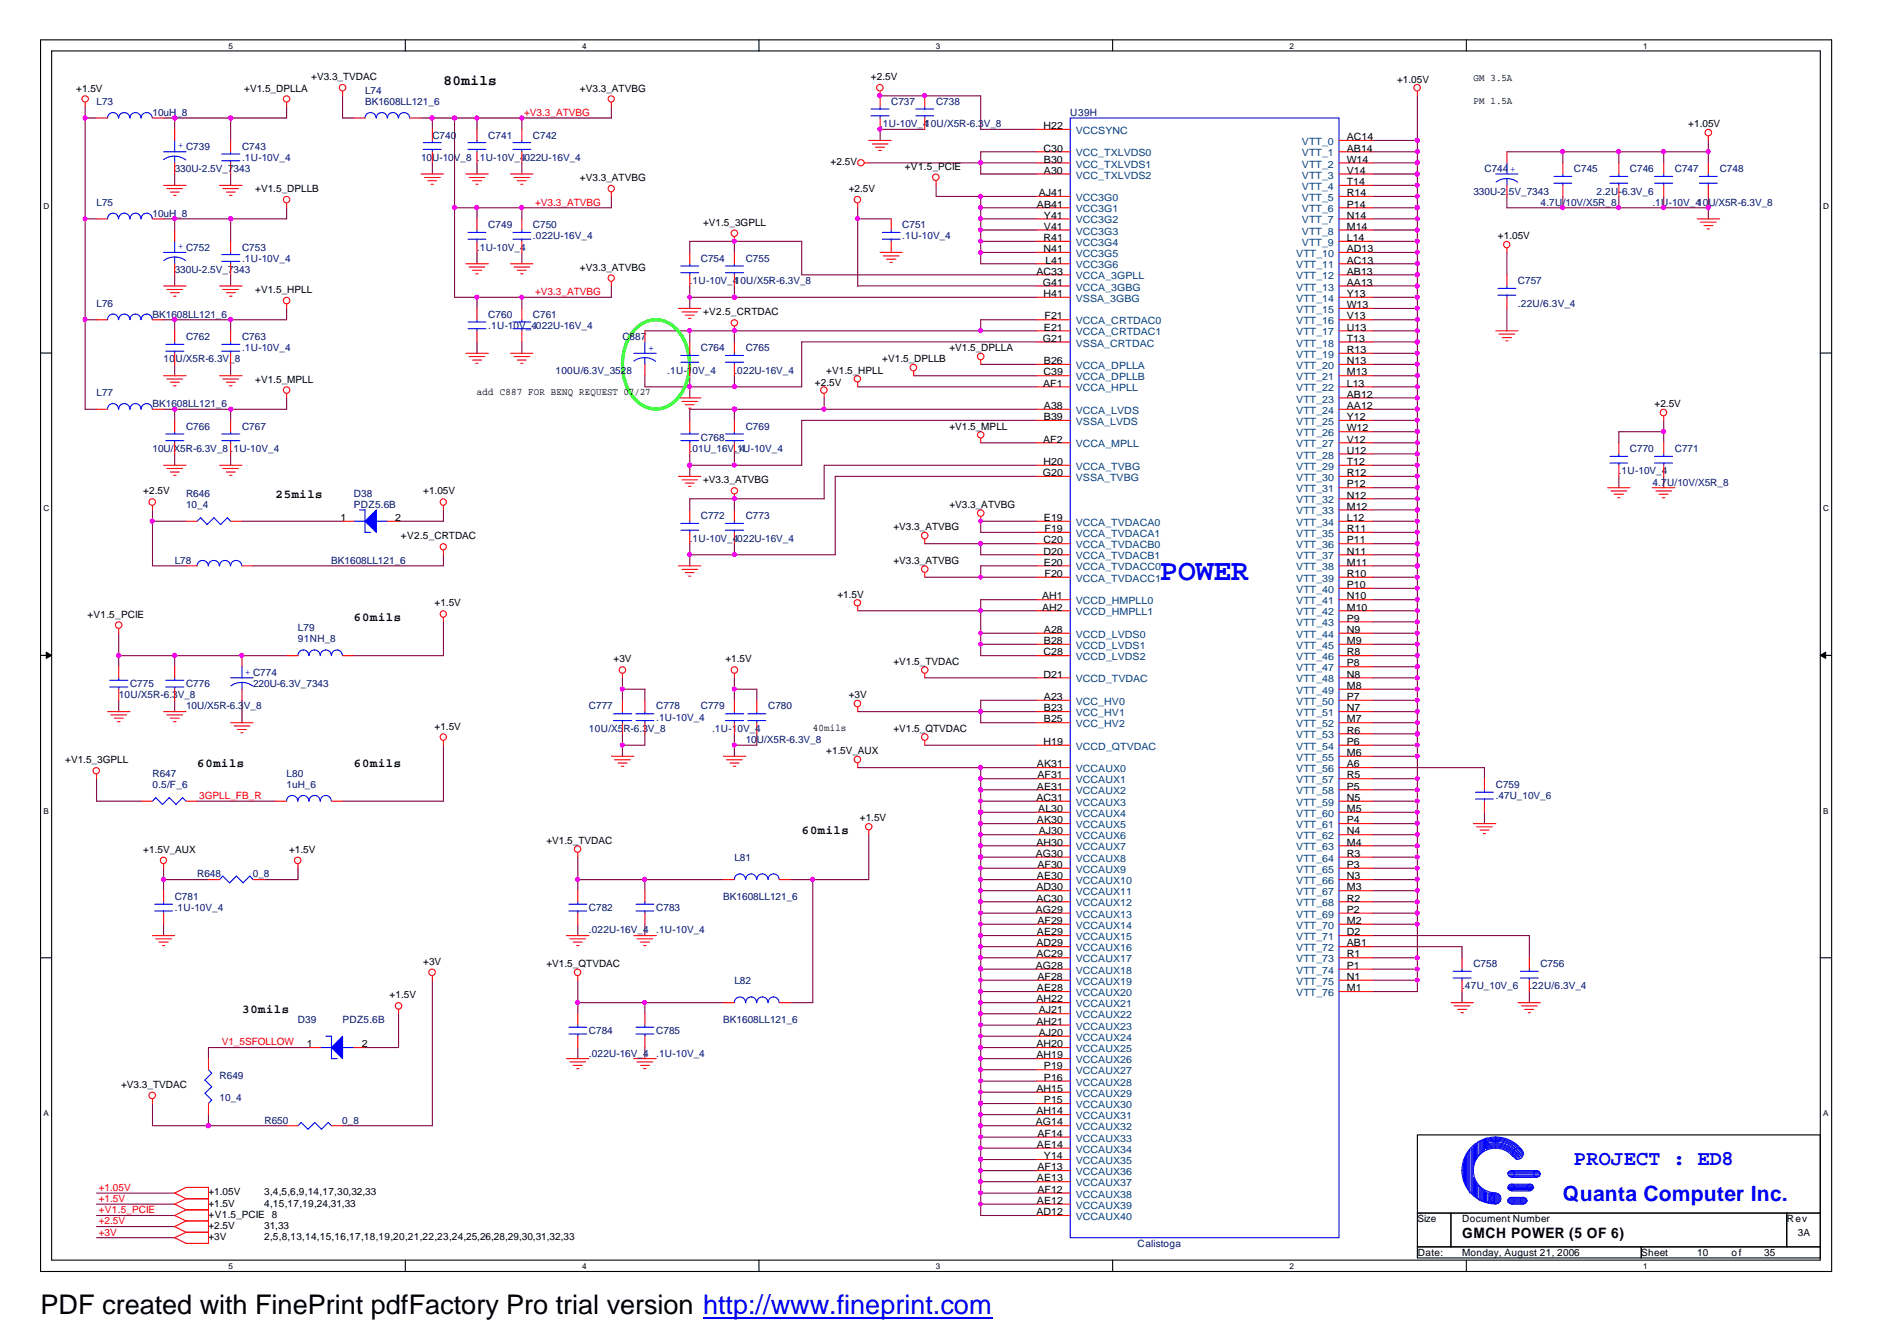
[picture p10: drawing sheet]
<svg xmlns="http://www.w3.org/2000/svg" width="297mm" height="210mm" viewBox="0 0 297 210" stroke-linecap="round" stroke-linejoin="round" font-family="sans-serif">
<defs><g id="words">
<text font-size="4.7" fill="#00f" x="181.6" y="90.7">POWER</text>
<text font-size="4.2" x="6.3" y="205.7">PDF created with FinePrint pdfFactory Pro trial version http://www.fineprint.com</text>
<g font-size="3.3" fill="#00f">
<text x="246.4" y="182.4">PROJECT : ED8</text>
<text x="244.7" y="188.1">Quanta Computer Inc.</text>
</g>
<g font-size="2.2">
<text x="69.4" y="13.3">80mils</text>
<text x="228.9" y="193.7">GMCH POWER (5 OF 6)</text>
</g>
<g font-size="1.9">
<text x="43.1" y="77.9">25mils</text>
<text x="55.4" y="97.2">60mils</text>
<text x="30.9" y="120">60mils</text>
<text x="55.4" y="120">60mils</text>
<text x="125.5" y="130.5">60mils</text>
<text x="37.9" y="158.6">30mils</text>
</g>
<g font-size="1.6">
<text x="11.9" y="14.3">+1.5V</text>
<text x="38.2" y="14.3">+V1.5_DPLLA</text>
<text x="48.7" y="12.6">+V3.3_TVDAC</text>
<text x="90.8" y="14.3">+V3.3_ATVBG</text>
<text x="136.4" y="12.6">+2.5V</text>
<text x="218.7" y="12.9">+1.05V</text>
<text x="230.7" y="12.7">GM 3.5A</text>
<text x="230.7" y="16.2">PM 1.5A</text>
<text x="163.4" y="23.7">C30</text>
<text x="163.4" y="20.2">H22</text>
<text x="210.9" y="21.9">AC14</text>
<text x="210.9" y="23.7">AB14</text>
<text x="264.3" y="19.9">+1.05V</text>
<text x="90.8" y="28.3">+V3.3_ATVBG</text>
<text x="130" y="25.9">+2.5V</text>
<text x="141.6" y="26.6">+V1.5_PCIE</text>
<text x="163.4" y="25.5">B30</text>
<text x="163.4" y="27.2">A30</text>
<text x="210.9" y="25.5">W14</text>
<text x="210.9" y="29">T14</text>
<text x="210.9" y="27.2">V14</text>
<text x="40" y="30.1">+V1.5_DPLLB</text>
<text x="110.1" y="35.4">+V1.5_3GPLL</text>
<text x="132.9" y="30.1">+2.5V</text>
<text x="162.3" y="32.5">AB41</text>
<text x="162.6" y="30.7">AJ41</text>
<text x="163.4" y="34.2">Y41</text>
<text x="163.4" y="36">V41</text>
<text x="210.9" y="30.7">R14</text>
<text x="210.9" y="32.5">P14</text>
<text x="210.9" y="34.2">N14</text>
<text x="210.9" y="36">M14</text>
<text x="163.4" y="37.7">R41</text>
<text x="163.4" y="39.5">N41</text>
<text x="163.7" y="41.2">L41</text>
<text x="210.9" y="37.7">L14</text>
<text x="210.9" y="39.5">AD13</text>
<text x="210.9" y="41.2">AC13</text>
<text x="234.5" y="37.4">+1.05V</text>
<text x="40" y="45.9">+V1.5_HPLL</text>
<text x="90.8" y="42.3">+V3.3_ATVBG</text>
<text x="162.3" y="43">AC33</text>
<text x="163.3" y="44.7">G41</text>
<text x="163.4" y="46.5">H41</text>
<text x="210.9" y="43">AB13</text>
<text x="210.9" y="44.7">AA13</text>
<text x="210.9" y="46.5">Y13</text>
<text x="110.1" y="49.4">+V2.5_CRTDAC</text>
<text x="163.3" y="53.5">G21</text>
<text x="163.4" y="51.7">E21</text>
<text x="163.5" y="50">F21</text>
<text x="210.9" y="48.2">W13</text>
<text x="210.9" y="50">V13</text>
<text x="210.9" y="51.7">U13</text>
<text x="210.9" y="53.5">T13</text>
<text x="40" y="59.9">+V1.5_MPLL</text>
<text x="129.4" y="58.5">+V1.5_HPLL</text>
<text x="138.1" y="56.7">+V1.5_DPLLB</text>
<text x="148.6" y="55">+V1.5_DPLLA</text>
<text x="163.4" y="58.8">C39</text>
<text x="163.4" y="57">B26</text>
<text x="210.9" y="55.3">R13</text>
<text x="210.9" y="57">N13</text>
<text x="210.9" y="58.8">M13</text>
<text x="74.7" y="61.8">add C887 FOR BENQ REQUEST 07/27</text>
<text x="127.6" y="60.4">+2.5V</text>
<text x="163.3" y="60.5">AF1</text>
<text x="163.4" y="64">A38</text>
<text x="163.4" y="65.8">B39</text>
<text x="210.9" y="60.5">L13</text>
<text x="210.9" y="62.2">AB12</text>
<text x="210.9" y="64">AA12</text>
<text x="210.9" y="65.8">Y12</text>
<text x="259" y="63.7">+2.5V</text>
<text x="148.6" y="67.2">+V1.5_MPLL</text>
<text x="163.3" y="69.3">AF2</text>
<text x="210.9" y="67.5">W12</text>
<text x="210.9" y="69.3">V12</text>
<text x="210.9" y="71">U12</text>
<text x="22.4" y="77.4">+2.5V</text>
<text x="66.3" y="77.4">+1.05V</text>
<text x="110.1" y="75.7">+V3.3_ATVBG</text>
<text x="163.3" y="74.5">G20</text>
<text x="163.4" y="72.8">H20</text>
<text x="210.9" y="72.8">T12</text>
<text x="210.9" y="74.5">R12</text>
<text x="210.9" y="76.3">P12</text>
<text x="53.3" y="81.5">1</text>
<text x="61.9" y="81.5">2</text>
<text x="139.9" y="83">+V3.3_ATVBG</text>
<text x="148.6" y="79.5">+V3.3_ATVBG</text>
<text x="163.4" y="81.5">E19</text>
<text x="163.5" y="83.3">F19</text>
<text x="210.9" y="78">N12</text>
<text x="210.9" y="79.8">M12</text>
<text x="210.9" y="81.5">L12</text>
<text x="210.9" y="83.3">R11</text>
<text x="62.8" y="84.4">+V2.5_CRTDAC</text>
<text x="139.9" y="88.3">+V3.3_ATVBG</text>
<text x="163.4" y="85.1">C20</text>
<text x="163.4" y="86.8">D20</text>
<text x="163.4" y="88.5">E20</text>
<text x="210.9" y="85.1">P11</text>
<text x="210.9" y="86.8">N11</text>
<text x="210.9" y="88.5">M11</text>
<text x="68" y="94.9">+1.5V</text>
<text x="131.1" y="93.5">+1.5V</text>
<text x="163.2" y="93.8">AH1</text>
<text x="163.2" y="95.6">AH2</text>
<text x="163.5" y="90.3">F20</text>
<text x="210.9" y="90.3">R10</text>
<text x="210.9" y="92">P10</text>
<text x="210.9" y="93.8">N10</text>
<text x="210.9" y="95.6">M10</text>
<text x="13.7" y="96.7">+V1.5_PCIE</text>
<text x="163.4" y="99.1">A28</text>
<text x="163.4" y="100.8">B28</text>
<text x="210.9" y="97.3">P9</text>
<text x="210.9" y="99.1">N9</text>
<text x="210.9" y="100.8">M9</text>
<text x="96.1" y="103.7">+3V</text>
<text x="113.6" y="103.7">+1.5V</text>
<text x="139.9" y="104.1">+V1.5_TVDAC</text>
<text x="163.4" y="102.6">C28</text>
<text x="163.4" y="106.1">D21</text>
<text x="210.9" y="102.6">R8</text>
<text x="210.9" y="104.3">P8</text>
<text x="210.9" y="106.1">N8</text>
<text x="210.9" y="107.8">M8</text>
<text x="132.9" y="109.3">+3V</text>
<text x="163.4" y="109.6">A23</text>
<text x="163.4" y="111.4">B23</text>
<text x="163.4" y="113.1">B25</text>
<text x="210.9" y="109.6">P7</text>
<text x="210.9" y="111.4">N7</text>
<text x="210.9" y="113.1">M7</text>
<text x="10.2" y="119.5">+V1.5_3GPLL</text>
<text x="68" y="114.2">+1.5V</text>
<text x="127.3" y="114.4">40mils</text>
<text x="129.4" y="118.1">+1.5V_AUX</text>
<text x="139.9" y="114.6">+V1.5_QTVDAC</text>
<text x="163.4" y="116.6">H19</text>
<text x="210.9" y="114.8">R6</text>
<text x="210.9" y="116.6">P6</text>
<text x="210.9" y="118.3">M6</text>
<text x="162.3" y="125.4">AC31</text>
<text x="162.3" y="120.1">AK31</text>
<text x="162.3" y="123.6">AE31</text>
<text x="162.4" y="121.8">AF31</text>
<text x="210.9" y="120.1">A6</text>
<text x="210.9" y="121.8">R5</text>
<text x="210.9" y="123.6">P5</text>
<text x="210.9" y="125.4">N5</text>
<text x="134.6" y="128.6">+1.5V</text>
<text x="162.3" y="128.9">AK30</text>
<text x="162.6" y="127.1">AL30</text>
<text x="162.6" y="130.6">AJ30</text>
<text x="210.9" y="127.1">M5</text>
<text x="210.9" y="128.9">P4</text>
<text x="210.9" y="130.6">N4</text>
<text x="22.4" y="133.5">+1.5V_AUX</text>
<text x="45.3" y="133.5">+1.5V</text>
<text x="85.6" y="132.1">+V1.5_TVDAC</text>
<text x="162.2" y="134.1">AG30</text>
<text x="162.3" y="132.3">AH30</text>
<text x="162.3" y="137.6">AE30</text>
<text x="162.4" y="135.9">AF30</text>
<text x="210.9" y="132.3">M4</text>
<text x="210.9" y="134.1">R3</text>
<text x="210.9" y="135.9">P3</text>
<text x="210.9" y="137.6">N3</text>
<text x="162.2" y="142.9">AG29</text>
<text x="162.3" y="139.4">AD30</text>
<text x="162.3" y="141.1">AC30</text>
<text x="210.9" y="139.4">M3</text>
<text x="210.9" y="141.1">R2</text>
<text x="210.9" y="142.9">P2</text>
<text x="162.3" y="148.1">AD29</text>
<text x="162.3" y="149.9">AC29</text>
<text x="162.3" y="146.4">AE29</text>
<text x="162.4" y="144.6">AF29</text>
<text x="210.9" y="144.6">M2</text>
<text x="210.9" y="146.4">D2</text>
<text x="210.9" y="148.1">AB1</text>
<text x="210.9" y="149.9">R1</text>
<text x="66.3" y="151">+3V</text>
<text x="85.6" y="151.4">+V1.5_QTVDAC</text>
<text x="162.2" y="151.7">AG28</text>
<text x="162.3" y="155.2">AE28</text>
<text x="162.4" y="153.4">AF28</text>
<text x="210.9" y="151.7">P1</text>
<text x="210.9" y="153.4">N1</text>
<text x="210.9" y="155.2">M1</text>
<text x="61" y="156.3">+1.5V</text>
<text x="162.3" y="156.9">AH22</text>
<text x="162.3" y="160.4">AH21</text>
<text x="162.6" y="158.6">AJ21</text>
<text x="48" y="163.9">1</text>
<text x="56.6" y="163.9">2</text>
<text x="162.3" y="163.9">AH20</text>
<text x="162.3" y="165.7">AH19</text>
<text x="162.6" y="162.2">AJ20</text>
<text x="163.4" y="167.4">P19</text>
<text x="19" y="170.3">+V3.3_TVDAC</text>
<text x="162.3" y="170.9">AH15</text>
<text x="163.4" y="169.2">P16</text>
<text x="163.4" y="172.7">P15</text>
<text x="162.2" y="176.2">AG14</text>
<text x="162.3" y="174.4">AH14</text>
<text x="162.3" y="179.7">AE14</text>
<text x="162.4" y="177.9">AF14</text>
<text x="162.3" y="184.9">AE13</text>
<text x="162.4" y="183.2">AF13</text>
<text x="163.4" y="181.5">Y14</text>
<text x="32.6" y="187.1">+1.05V</text>
<text x="32.6" y="188.9">+1.5V</text>
<text x="32.6" y="190.6">+V1.5_PCIE 8</text>
<text x="41.3" y="187.1">3,4,5,6,9,14,17,30,32,33</text>
<text x="41.4" y="188.9">4,15,17,19,24,31,33</text>
<text x="162.3" y="190.2">AD12</text>
<text x="162.3" y="188.4">AE12</text>
<text x="162.4" y="186.7">AF12</text>
<text x="221.9" y="191.3">Size</text>
<text x="228.9" y="191.3">Document Number</text>
<text x="279.7" y="191.3">Rev</text>
<text x="32.6" y="194.2">+3V</text>
<text x="32.6" y="192.4">+2.5V</text>
<text x="41.4" y="192.4">31,33</text>
<text x="41.4" y="194.2">2,5,8,13,14,15,16,17,18,19,20,21,22,23,24,25,26,28,29,30,31,32,33</text>
<text x="222" y="196.6">Date:</text>
<text x="228.9" y="196.6">Monday, August 21, 2006</text>
<text x="257" y="196.6">Sheet</text>
<text x="265.7" y="196.6">10</text>
<text x="271.1" y="196.6">o f</text>
<text x="276.2" y="196.6">35</text>
<text x="281.5" y="193.4">3A</text>
</g>
<g font-size="1.6" fill="#000080">
<text x="15.1" y="16.4">L73</text>
<text x="57.1" y="14.7">L74</text>
<text x="57.1" y="16.4">BK1608LL121_6</text>
<text x="139.5" y="16.4">C737</text>
<text x="146.6" y="16.4">C738</text>
<text x="23.9" y="18.2">10uH_8</text>
<text x="37.9" y="23.4">C743</text>
<text x="67.7" y="21.7">C740</text>
<text x="76.5" y="21.7">C741</text>
<text x="83.4" y="21.7">C742</text>
<text x="137.8" y="19.9">.1U-10V_410U/X5R-6.3V_8</text>
<text x="167.6" y="18.2">U39H</text>
<text x="27.3" y="26.9">330U-2.5V_7343</text>
<text x="37.9" y="25.2">.1U-10V_4</text>
<text x="65.9" y="25.2">10U-10V_8 .1U-10V_4.022U-16V_4</text>
<text x="232.4" y="26.9">C744 +</text>
<text x="246.4" y="26.9">C745</text>
<text x="255.2" y="26.9">C746</text>
<text x="262.2" y="26.9">C747</text>
<text x="269.2" y="26.9">C748</text>
<text x="15.1" y="32.2">L75</text>
<text x="23.9" y="34">10uH_8</text>
<text x="76.5" y="35.7">C749</text>
<text x="83.4" y="35.7">C750</text>
<text x="141.3" y="35.7">C751</text>
<text x="230.7" y="30.5">330U-2.5V_7343</text>
<text x="241.2" y="32.2">4.7U/10V/X5R_8</text>
<text x="249.9" y="30.5">2.2U-6.3V_6</text>
<text x="258.7" y="32.2">.1U-10V_410U/X5R-6.3V_8</text>
<text x="37.9" y="39.2">C753</text>
<text x="37.9" y="41">.1U-10V_4</text>
<text x="74.7" y="39.2">.1U-10V_4</text>
<text x="83.4" y="37.4">.022U-16V_4</text>
<text x="109.7" y="41">C754</text>
<text x="116.8" y="41">C755</text>
<text x="141.3" y="37.4">.1U-10V_4</text>
<text x="15.1" y="48">L76</text>
<text x="27.3" y="42.7">330U-2.5V_7343</text>
<text x="108" y="44.5">.1U-10V_410U/X5R-6.3V_8</text>
<text x="237.7" y="44.5">C757</text>
<text x="237.7" y="48">.22U/6.3V_4</text>
<text x="23.9" y="49.7">BK1608LL121_6</text>
<text x="29.1" y="53.2">C762</text>
<text x="37.9" y="53.2">C763</text>
<text x="76.5" y="49.7">C760</text>
<text x="76.5" y="51.5">.1U-10V_4.022U-16V_4</text>
<text x="83.4" y="49.7">C761</text>
<text x="97.5" y="53.2">C887</text>
<text x="25.6" y="56.7">10U/X5R-6.3V_8</text>
<text x="37.9" y="55">.1U-10V_4</text>
<text x="87" y="58.5">100U/6.3V_3528</text>
<text x="104.5" y="58.5">.1U-10V_4</text>
<text x="109.7" y="55">C764</text>
<text x="115" y="58.5">.022U-16V_4</text>
<text x="116.8" y="55">C765</text>
<text x="15.1" y="62">L77</text>
<text x="23.9" y="63.7">BK1608LL121_6</text>
<text x="23.9" y="70.8">10U/X5R-6.3V_8 .1U-10V_4</text>
<text x="29.1" y="67.2">C766</text>
<text x="37.9" y="67.2">C767</text>
<text x="108" y="70.8">.01U_16V_4</text>
<text x="109.7" y="69">C768</text>
<text x="115" y="70.8">.1U-10V_4</text>
<text x="116.8" y="67.2">C769</text>
<text x="255.2" y="70.8">C770</text>
<text x="262.2" y="70.8">C771</text>
<text x="29.1" y="77.8">R646</text>
<text x="55.4" y="77.8">D38</text>
<text x="253.4" y="74.3">.1U-10V_4</text>
<text x="258.7" y="76">4.7U/10V/X5R_8</text>
<text x="29.1" y="79.5">10_4</text>
<text x="55.4" y="79.5">PDZ5.6B</text>
<text x="109.7" y="81.3">C772</text>
<text x="116.8" y="81.3">C773</text>
<text x="27.3" y="88.3">L78</text>
<text x="51.9" y="88.3">BK1608LL121_6</text>
<text x="108" y="84.8">.1U-10V_4.022U-16V_4</text>
<text x="46.7" y="98.8">L79</text>
<text x="46.7" y="100.6">91NH_8</text>
<text x="20.4" y="107.5">C775</text>
<text x="29.1" y="107.5">C776</text>
<text x="39.6" y="107.5">220U-6.3V_7343</text>
<text x="18.6" y="109.3">10U/X5R-6.3V_8</text>
<text x="29.1" y="111.1">10U/X5R-6.3V_8</text>
<text x="92.2" y="111.1">C777</text>
<text x="102.7" y="111.1">C778</text>
<text x="102.7" y="112.8">.1U-10V_4</text>
<text x="109.7" y="111.1">C779</text>
<text x="120.3" y="111.1">C780</text>
<text x="92.2" y="114.6">10U/X5R-6.3V_8</text>
<text x="111.5" y="114.6">.1U-10V_4</text>
<text x="116.8" y="116.3">10U/X5R-6.3V_8</text>
<text x="23.9" y="121.6">R647</text>
<text x="23.9" y="123.3">0.5/F_6</text>
<text x="44.9" y="121.6">L80</text>
<text x="44.9" y="123.3">1uH_6</text>
<text x="234.2" y="123.3">C759</text>
<text x="234.2" y="125.1">.47U_10V_6</text>
<text x="30.9" y="137.3">R648</text>
<text x="39.6" y="137.3">0_8</text>
<text x="115" y="134.7">L81</text>
<text x="27.3" y="140.9">C781</text>
<text x="27.3" y="142.6">.1U-10V_4</text>
<text x="92.2" y="142.6">C782</text>
<text x="102.7" y="142.6">C783</text>
<text x="113.2" y="140.9">BK1608LL121_6</text>
<text x="92.2" y="146.1">.022U-16V_4</text>
<text x="102.7" y="146.1">.1U-10V_4</text>
<text x="115" y="154">L82</text>
<text x="228.9" y="154.9">.47U_10V_6</text>
<text x="230.7" y="151.4">C758</text>
<text x="239.4" y="154.9">.22U/6.3V_4</text>
<text x="241.2" y="151.4">C756</text>
<text x="46.7" y="160.1">D39</text>
<text x="53.6" y="160.1">PDZ5.6B</text>
<text x="92.2" y="161.9">C784</text>
<text x="102.7" y="161.9">C785</text>
<text x="113.2" y="160.1">BK1608LL121_6</text>
<text x="92.2" y="165.4">.022U-16V_4</text>
<text x="102.7" y="165.4">.1U-10V_4</text>
<text x="34.4" y="168.9">R649</text>
<text x="34.4" y="172.4">10_4</text>
<text x="41.4" y="175.9">R650</text>
<text x="53.6" y="175.9">0_8</text>
<text x="178.1" y="195.2">Calistoga</text>
</g>
<g font-size="1.6" fill="#00f">
<text x="27.9" y="23.2">+ C739</text>
<text x="27.9" y="39">+ C752</text>
<text x="101.5" y="55">+</text>
<text x="38.4" y="105.6">+ C774</text>
</g>
<g font-size="1.6" fill="#f00">
<text x="82" y="18.1">+V3.3_ATVBG</text>
<text x="83.8" y="32.2">+V3.3_ATVBG</text>
<text x="83.8" y="46.2">+V3.3_ATVBG</text>
<text x="31.2" y="125.1">3GPLL_FB_R</text>
<text x="34.7" y="163.6">V1_5SFOLLOW</text>
<text x="15.5" y="186.4">+1.05V</text>
<text x="15.5" y="188.1">+1.5V</text>
<text x="15.5" y="189.9">+V1.5_PCIE</text>
<text x="15.5" y="191.7">+2.5V</text>
<text x="15.5" y="193.4">+3V</text>
</g>
<g font-size="1.6" fill="#004080">
<text x="168.4" y="21">VCCSYNC</text>
<text x="203.8" y="22.7">VTT_0</text>
<text x="168.4" y="24.5">VCC_TXLVDS0</text>
<text x="168.4" y="26.2">VCC_TXLVDS1</text>
<text x="168.4" y="28">VCC_TXLVDS2</text>
<text x="203.8" y="24.5">VTT_1</text>
<text x="203.8" y="26.2">VTT_2</text>
<text x="203.8" y="29.7">VTT_4</text>
<text x="203.8" y="28">VTT_3</text>
<text x="168.4" y="31.5">VCC3G0</text>
<text x="168.4" y="33.2">VCC3G1</text>
<text x="168.4" y="35">VCC3G2</text>
<text x="203.8" y="31.5">VTT_5</text>
<text x="203.8" y="33.2">VTT_6</text>
<text x="203.8" y="35">VTT_7</text>
<text x="168.4" y="36.7">VCC3G3</text>
<text x="168.4" y="38.5">VCC3G4</text>
<text x="168.4" y="40.2">VCC3G5</text>
<text x="202.9" y="40.2">VTT_10</text>
<text x="203.8" y="36.7">VTT_8</text>
<text x="203.8" y="38.5">VTT_9</text>
<text x="168.4" y="45.5">VCCA_3GBG</text>
<text x="168.4" y="43.7">VCCA_3GPLL</text>
<text x="168.4" y="42">VCC3G6</text>
<text x="168.4" y="47.3">VSSA_3GBG</text>
<text x="202.9" y="43.7">VTT_12</text>
<text x="202.9" y="45.5">VTT_13</text>
<text x="202.9" y="47.3">VTT_14</text>
<text x="202.9" y="42">VTT_11</text>
<text x="168.4" y="50.8">VCCA_CRTDAC0</text>
<text x="168.4" y="52.5">VCCA_CRTDAC1</text>
<text x="202.9" y="49">VTT_15</text>
<text x="202.9" y="50.8">VTT_16</text>
<text x="202.9" y="52.5">VTT_17</text>
<text x="168.4" y="57.8">VCCA_DPLLA</text>
<text x="168.4" y="59.5">VCCA_DPLLB</text>
<text x="168.4" y="54.2">VSSA_CRTDAC</text>
<text x="202.9" y="56">VTT_19</text>
<text x="202.9" y="57.8">VTT_20</text>
<text x="202.9" y="59.5">VTT_21</text>
<text x="202.9" y="54.2">VTT_18</text>
<text x="168.4" y="61.3">VCCA_HPLL</text>
<text x="168.4" y="64.8">VCCA_LVDS</text>
<text x="202.9" y="61.3">VTT_22</text>
<text x="202.9" y="63">VTT_23</text>
<text x="202.9" y="64.8">VTT_24</text>
<text x="168.4" y="70">VCCA_MPLL</text>
<text x="168.4" y="66.5">VSSA_LVDS</text>
<text x="202.9" y="66.5">VTT_25</text>
<text x="202.9" y="68.3">VTT_26</text>
<text x="202.9" y="70">VTT_27</text>
<text x="202.9" y="71.8">VTT_28</text>
<text x="168.4" y="73.5">VCCA_TVBG</text>
<text x="168.4" y="75.3">VSSA_TVBG</text>
<text x="202.9" y="73.5">VTT_29</text>
<text x="202.9" y="75.3">VTT_30</text>
<text x="202.9" y="77.1">VTT_31</text>
<text x="168.4" y="82.3">VCCA_TVDACA0</text>
<text x="202.9" y="78.8">VTT_32</text>
<text x="202.9" y="80.5">VTT_33</text>
<text x="202.9" y="82.3">VTT_34</text>
<text x="168.4" y="84">VCCA_TVDACA1</text>
<text x="168.4" y="85.8">VCCA_TVDACB0</text>
<text x="168.4" y="87.6">VCCA_TVDACB1</text>
<text x="168.4" y="89.3">VCCA_TVDACC0</text>
<text x="202.9" y="84">VTT_35</text>
<text x="202.9" y="85.8">VTT_36</text>
<text x="202.9" y="87.6">VTT_37</text>
<text x="202.9" y="89.3">VTT_38</text>
<text x="168.4" y="91.1">VCCA_TVDACC1</text>
<text x="168.4" y="94.6">VCCD_HMPLL0</text>
<text x="202.9" y="91.1">VTT_39</text>
<text x="202.9" y="92.8">VTT_40</text>
<text x="202.9" y="94.6">VTT_41</text>
<text x="168.4" y="96.3">VCCD_HMPLL1</text>
<text x="168.4" y="99.8">VCCD_LVDS0</text>
<text x="168.4" y="101.6">VCCD_LVDS1</text>
<text x="202.9" y="96.3">VTT_42</text>
<text x="202.9" y="98.1">VTT_43</text>
<text x="202.9" y="99.8">VTT_44</text>
<text x="202.9" y="101.6">VTT_45</text>
<text x="168.4" y="103.3">VCCD_LVDS2</text>
<text x="168.4" y="106.8">VCCD_TVDAC</text>
<text x="202.9" y="103.3">VTT_46</text>
<text x="202.9" y="105.1">VTT_47</text>
<text x="202.9" y="106.8">VTT_48</text>
<text x="168.4" y="110.3">VCC_HV0</text>
<text x="168.4" y="112.1">VCC_HV1</text>
<text x="168.4" y="113.8">VCC_HV2</text>
<text x="202.9" y="108.6">VTT_49</text>
<text x="202.9" y="110.3">VTT_50</text>
<text x="202.9" y="112.1">VTT_51</text>
<text x="202.9" y="113.8">VTT_52</text>
<text x="168.4" y="117.4">VCCD_QTVDAC</text>
<text x="202.9" y="115.6">VTT_53</text>
<text x="202.9" y="117.4">VTT_54</text>
<text x="202.9" y="119.1">VTT_55</text>
<text x="168.4" y="120.9">VCCAUX0</text>
<text x="168.4" y="122.6">VCCAUX1</text>
<text x="168.4" y="124.3">VCCAUX2</text>
<text x="202.9" y="120.9">VTT_56</text>
<text x="202.9" y="122.6">VTT_57</text>
<text x="202.9" y="124.3">VTT_58</text>
<text x="168.4" y="126.1">VCCAUX3</text>
<text x="168.4" y="127.9">VCCAUX4</text>
<text x="168.4" y="129.6">VCCAUX5</text>
<text x="168.4" y="131.4">VCCAUX6</text>
<text x="202.9" y="126.1">VTT_59</text>
<text x="202.9" y="127.9">VTT_60</text>
<text x="202.9" y="129.6">VTT_61</text>
<text x="202.9" y="131.4">VTT_62</text>
<text x="168.4" y="133.1">VCCAUX7</text>
<text x="168.4" y="134.9">VCCAUX8</text>
<text x="168.4" y="136.6">VCCAUX9</text>
<text x="202.9" y="133.1">VTT_63</text>
<text x="202.9" y="134.9">VTT_64</text>
<text x="202.9" y="136.6">VTT_65</text>
<text x="168.4" y="138.4">VCCAUX10</text>
<text x="168.4" y="140.1">VCCAUX11</text>
<text x="168.4" y="141.9">VCCAUX12</text>
<text x="168.4" y="143.7">VCCAUX13</text>
<text x="202.9" y="138.4">VTT_66</text>
<text x="202.9" y="140.1">VTT_67</text>
<text x="202.9" y="141.9">VTT_68</text>
<text x="202.9" y="143.7">VTT_69</text>
<text x="168.4" y="145.4">VCCAUX14</text>
<text x="168.4" y="147.2">VCCAUX15</text>
<text x="168.4" y="148.9">VCCAUX16</text>
<text x="202.9" y="145.4">VTT_70</text>
<text x="202.9" y="147.2">VTT_71</text>
<text x="202.9" y="148.9">VTT_72</text>
<text x="168.4" y="150.6">VCCAUX17</text>
<text x="168.4" y="152.4">VCCAUX18</text>
<text x="168.4" y="154.1">VCCAUX19</text>
<text x="168.4" y="155.9">VCCAUX20</text>
<text x="202.9" y="150.6">VTT_73</text>
<text x="202.9" y="152.4">VTT_74</text>
<text x="202.9" y="154.1">VTT_75</text>
<text x="202.9" y="155.9">VTT_76</text>
<text x="168.4" y="157.7">VCCAUX21</text>
<text x="168.4" y="159.4">VCCAUX22</text>
<text x="168.4" y="161.2">VCCAUX23</text>
<text x="168.4" y="162.9">VCCAUX24</text>
<text x="168.4" y="164.7">VCCAUX25</text>
<text x="168.4" y="166.4">VCCAUX26</text>
<text x="168.4" y="168.2">VCCAUX27</text>
<text x="168.4" y="169.9">VCCAUX28</text>
<text x="168.4" y="171.7">VCCAUX29</text>
<text x="168.4" y="173.5">VCCAUX30</text>
<text x="168.4" y="175.2">VCCAUX31</text>
<text x="168.4" y="176.9">VCCAUX32</text>
<text x="168.4" y="178.7">VCCAUX33</text>
<text x="168.4" y="180.4">VCCAUX34</text>
<text x="168.4" y="182.2">VCCAUX35</text>
<text x="168.4" y="184">VCCAUX36</text>
<text x="168.4" y="185.7">VCCAUX37</text>
<text x="168.4" y="187.5">VCCAUX38</text>
<text x="168.4" y="189.2">VCCAUX39</text>
<text x="168.4" y="191">VCCAUX40</text>
</g>
<g font-size="1.3">
<text x="35.8" y="7.6">5</text>
<text x="91.1" y="7.6">4</text>
<text x="146.5" y="7.6">3</text>
<text x="201.9" y="7.6">2</text>
<text x="257.3" y="7.6">1</text>
<text x="6.8" y="32.7">D</text>
<text x="285.5" y="32.7">D</text>
<text x="6.8" y="80">C</text>
<text x="285.5" y="80">C</text>
<text x="6.8" y="127.4">B</text>
<text x="285.5" y="127.4">B</text>
<text x="6.8" y="174.7">A</text>
<text x="285.5" y="174.7">A</text>
<text x="35.8" y="198.6">5</text>
<text x="91.1" y="198.6">4</text>
<text x="146.5" y="198.6">3</text>
<text x="201.9" y="198.6">2</text>
<text x="257.3" y="198.6">1</text>
</g>
</g></defs>
<g fill="none" stroke="#000" stroke-width=".17">
<path d="M6.3 6.2h280.5v192.8h-280.5zM8.1 8h276.9v189.2h-276.9zM63.5 6.2v1.8M118.8 6.2v1.8M174.2 6.2v1.8M229.6 6.2v1.8M6.3 55.3h1.8M285 55.3h1.7M6.3 102.6h1.8M285 102.6h1.7M6.3 149.9h1.8M285 149.9h1.7"/>
<path d="M221.9 177.6h63.1v12.3h-63.1zM63.5 197.2v1.8M118.8 197.2v1.8M174.2 197.2v1.8M221.9 189.9h5.3v5.3h-5.3zM221.9 195.2h35.1v1.7h-35.1zM227.2 189.9h52.5v5.3h-52.5zM229.6 197.2v1.8M257 195.2h28v1.7h-28zM279.7 189.9h5.3v5.3h-5.3z"/>
</g>
<g fill="#000" stroke="#000" stroke-width=".16">
<path d="M7.2 102.1l.9 .5-.9 .5z" fill-rule="evenodd"/>
<path d="M285 102.6l.8-.5v1z" fill-rule="evenodd"/>
</g>
<g fill="none" stroke="#800040" stroke-width=".17">
<path d="M13.3 16.7v47.4h1.8M13.3 18.5h1.8M27.3 18.5v1.7M36.1 18.5v3.5M44.9 16.7v1.8h-19.3M53.6 15v3.5h1.8M67.7 18.5v1.7M71.2 18.5v28h24.5v-1.7M74.7 18.5v1.7M81.7 18.5v1.7M95.7 16.7v1.8h-29.8M137.8 15h15.7v5.2h8.8"/>
<path d="M221.9 15v140.2h-7M13.3 34.3h1.8M27.3 27.2v1.8M27.3 34.3v1.7M36.1 27.2v1.8M36.1 34.3v3.5M44.9 32.5v1.8h-19.3M67.7 25.5v1.7M74.7 25.5v1.7M74.7 32.5v1.8M74.7 39.5v1.8M81.7 25.5v1.7"/>
<path d="M81.7 32.5v1.8M81.7 39.5v1.8M95.7 30.7v1.8h-24.5M108 39.5v-1.7h17.5v5.2h36.8M115 37.8v1.7M134.3 34.3h5.2M134.3 32.5v12.3h28M136 25.5h26.3M144.8 20.2h-7v1.8M146.6 29v1.7h15.7M153.5 34.3h8.8M153.5 32.5h8.8"/>
<path d="M153.5 30.7v10.6h8.8M153.5 39.5h8.8M153.5 37.8h8.8M153.5 36h8.8M162.3 23.8h-8.8v3.4h8.8M214.9 34.3h7M214.9 30.7h7M214.9 32.5h7M214.9 23.8h7M214.9 39.5h7M214.9 37.8h7M214.9 36h7"/>
<path d="M214.9 27.2h7M214.9 25.5h7M214.9 29h7M214.9 22h7M235.9 30.7v1.8h31.6M235.9 23.8h31.6M235.9 39.5v3.5M244.7 23.8v1.7M244.7 30.7v1.8M253.4 23.8v1.7M253.4 30.7v1.8M260.5 23.8v1.7"/>
<path d="M260.5 30.7v1.8M267.5 22v3.5M267.5 30.7v3.6M13.3 50.1h1.8M27.3 43v1.8M27.3 50.1v1.7M27.3 57v1.8M36.1 43v1.8M36.1 50.1v1.7M36.1 57v1.8M44.9 48.3v1.8h-19.3M74.7 46.5v1.8"/>
<path d="M74.7 53.5v1.8M81.7 46.5v1.8M81.7 53.5v1.8M101 51.8h61.3M108 44.8v3.5M108 51.8v1.7M108 58.8v3.5M108 46.5h54.3M115 44.8v1.7M115 51.8v1.7M115 58.8v1.8M143 58.8h19.3"/>
<path d="M153.5 57h8.8M162.3 53.5h-36.8v7.1h-24.5v-1.8M162.3 50.1h-8.8v1.7M214.9 58.8h7M214.9 57h7M214.9 50.1h7M214.9 53.5h7M214.9 46.5h7M214.9 51.8h7M214.9 43h7M214.9 41.3h7M214.9 44.8h7"/>
<path d="M214.9 55.3h7M214.9 48.3h7M235.9 48.3v3.5M23.9 79.8v8.8h5.2M27.3 64.1v1.7M27.3 71v1.8M36.1 64.1v1.7M36.1 71v1.8M44.9 62.3v1.8h-19.3M69.4 79.8v1.8h-7M108 71v3.6M115 64.1v1.7"/>
<path d="M115 71v1.8M115 78.1v1.7M129 62.3v1.8M134.3 60.6h28M153.5 69.3h8.8M162.3 64.1h-54.3v1.7M162.3 72.8h-33.3v5.3h-21v1.7M162.3 65.8h-36.8v7h-17.5M162.3 74.6h-31.5v12.2h-22.8M214.9 69.3h7M214.9 64.1h7M214.9 60.6h7"/>
<path d="M214.9 72.8h7M214.9 67.6h7M214.9 65.8h7M214.9 78.1h7M214.9 79.8h7M214.9 76.3h7M214.9 74.6h7M214.9 71h7M214.9 62.3h7M253.4 74.6v1.7M260.5 65.8v3.5M260.5 74.6v1.7"/>
<path d="M260.5 67.6h-7.1v1.7M18.6 99.1v5.3M23.9 81.6h5.2M37.9 81.6h15.7M69.4 97.3v5.3h-14M69.4 86.8v1.8h-29.8M108 85.1v3.5M115 85.1v1.7M134.3 95.6h28M144.8 90.4h17.5M144.8 85.1h17.5M153.5 85.1v1.7h8.8"/>
<path d="M153.5 99.1h8.8M162.3 93.9h-8.8v8.7h8.8M162.3 81.6h-8.8v1.7h8.8M162.3 88.6h-8.8v1.8M214.9 81.6h7M214.9 88.6h7M214.9 86.8h7M214.9 90.4h7M214.9 85.1h7M214.9 99.1h7M214.9 97.3h7M214.9 95.6h7"/>
<path d="M214.9 93.9h7M214.9 92.1h7M214.9 83.3h7M18.6 102.6h26.3M18.6 109.6v1.8M27.3 102.6v1.8M27.3 109.6v1.8M37.9 109.6v3.5M69.4 116.6v8.8h-15.8M97.5 107.9h3.5v1.7M97.5 106.1v3.5M97.5 114.9v3.5"/>
<path d="M101 114.9v1.7h-3.5M115 107.9h3.5v1.7M115 106.1v3.5M115 114.9v3.5M118.5 114.9v1.7h-3.5M134.3 111.4h28M144.8 116.6h17.5M144.8 106.1h17.5M153.5 100.9h8.8M162.3 109.6h-8.8v3.5h8.8M214.9 116.6h7M214.9 107.9h7"/>
<path d="M214.9 102.6h7M214.9 113.1h7M214.9 111.4h7M214.9 109.6h7M214.9 106.1h7M214.9 100.9h7M214.9 118.4h7M214.9 114.9h7M214.9 104.4h7M15.1 121.9v3.5h7M25.6 135.9v3.5M25.6 137.7h7"/>
<path d="M30.9 125.4h12.2M46.7 135.9v1.8h-5.3M90.5 137.7h22.7M90.5 134.2v5.2M101 137.7v1.7M127.3 137.7v19.2h-3.6M134.3 120.2h28M136 130.7v7h-12.3M153.5 125.4h8.8M153.5 120.2v70.1h8.8M153.5 137.7h8.8M153.5 139.4h8.8"/>
<path d="M153.5 135.9h8.8M153.5 134.2h8.8M153.5 132.4h8.8M153.5 130.7h8.8M153.5 128.9h8.8M153.5 127.1h8.8M153.5 123.6h8.8M153.5 121.9h8.8M214.9 125.4h7M214.9 137.7h7M214.9 139.4h7M214.9 135.9h7"/>
<path d="M214.9 134.2h7M214.9 132.4h7M214.9 130.7h7M214.9 128.9h7M214.9 127.1h7M214.9 123.6h7M214.9 121.9h7M214.9 120.2h17.5v1.7M232.4 127.1v1.8M25.6 144.7v1.7M62.4 158.7v5.3h-5.3M67.7 153.4v22.8h-14.1"/>
<path d="M90.5 156.9h22.7M90.5 144.7v1.7M90.5 153.4v5.3M101 144.7v1.7M101 156.9v1.8M153.5 158.7h8.8M153.5 156.9h8.8M153.5 155.2h8.8M153.5 153.4h8.8M153.5 151.7h8.8M153.5 149.9h8.8M153.5 148.2h8.8"/>
<path d="M153.5 146.4h8.8M153.5 144.7h8.8M153.5 142.9h8.8M153.5 141.2h8.8M214.9 153.4h7M214.9 151.7h7M214.9 149.9h7M214.9 148.2h14v1.7M214.9 146.4h24.5v3.5M214.9 144.7h7M214.9 142.9h7M214.9 141.2h7"/>
<path d="M228.9 155.2v1.7M239.4 155.2v1.7M23.9 172.7v3.5h21M32.6 174.5v1.7M48.4 164h-15.8v1.7M90.5 164v1.7M101 164v1.7M153.5 176.2h8.8M153.5 179.7h8.8M153.5 178h8.8M153.5 174.5h8.8M153.5 172.7h8.8"/>
<path d="M153.5 171h8.8M153.5 169.2h8.8M153.5 167.4h8.8M153.5 165.7h8.8M153.5 164h8.8M153.5 162.2h8.8M153.5 160.5h8.8M15.1 188.5h12.2M15.1 186.7h12.2M15.1 193.7h12.2M15.1 190.3h12.2M15.1 192h12.2"/>
<path d="M153.5 188.5h8.8M153.5 186.7h8.8M153.5 185h8.8M153.5 183.2h8.8M153.5 181.5h8.8"/>
</g>
<g fill="none" stroke="#f00" stroke-width=".17">
<path d="M13.3 16v.7M15.1 18.5h1.7M23.9 18.5h1.7M44.9 16v.7M53.6 14.3v.7M55.4 18.5h1.7M64.2 18.5h1.7M95.7 16v.7M137.8 14.3v2.4M137.8 18.5v1.7M144.8 15v1.7M144.8 18.5v1.7"/>
<path d="M221.9 14.3v.7M15.1 34.3h1.7M23.9 34.3h1.7M25.6 29h3.5M26.1 29.5h2.5M26.7 30.1h1.4M27.2 30.6h.4M27.3 20.2v1.8M27.3 25.5v1.7M27.3 36v1.8M34.4 29h3.5M34.9 29.5h2.4"/>
<path d="M35.4 30.1h1.4M35.9 30.6h.4M36.1 22v1.8M36.1 25.5v1.7M36.1 37.8v1.7M44.9 31.8v.7M65.9 27.2h3.5M66.5 27.8h2.4M67 28.3h1.4M67.5 28.8h.4M67.7 20.2v1.8M67.7 23.8v1.7"/>
<path d="M72.9 27.2h3.6M73.4 27.8h2.5M74 28.3h1.4M74.5 28.8h.3M74.7 20.2v1.8M74.7 23.8v1.7M74.7 34.3v1.7M74.7 37.8v1.7M79.9 27.2h3.5M80.5 27.8h2.4M81 28.3h1.4M81.5 28.8h.4"/>
<path d="M81.7 20.2v1.8M81.7 23.8v1.7M81.7 34.3v1.7M81.7 37.8v1.7M95.7 30.1v.6M108 39.5v1.8M115 37.1v.7M115 39.5v1.8M134.3 31.8v.7M135.3 25.5h.7M136 22h3.5M136.6 22.5h2.4"/>
<path d="M137.1 23h1.4M137.6 23.6h.4M137.8 39.5h3.5M139.5 34.3v1.7M139.5 37.8v1.7M146.6 28.3v.7M162.3 27.2h5.3M162.3 25.5h5.3M162.3 39.5h5.3M162.3 34.3h5.3M162.3 23.8h5.3M162.3 30.7h5.3"/>
<path d="M162.3 32.5h5.3M162.3 36h5.3M162.3 37.8h5.3M162.3 20.2h5.3M209.6 29h5.3M209.6 27.2h5.3M209.6 25.5h5.3M209.6 39.5h5.3M209.6 22h5.3M209.6 34.3h5.3M209.6 23.8h5.3M209.6 30.7h5.3"/>
<path d="M209.6 32.5h5.3M209.6 36h5.3M209.6 37.8h5.3M235.9 23.8v1.7M235.9 29v1.7M235.9 38.8v.7M244.7 25.5v1.7M244.7 29v1.7M253.4 25.5v1.7M253.4 29v1.7M260.5 25.5v1.7M260.5 29v1.7"/>
<path d="M265.7 34.3h3.5M266.2 34.8h2.5M266.8 35.3h1.4M267.3 35.8h.3M267.5 21.3v.7M267.5 25.5v1.7M267.5 29v1.7M15.1 50.1h1.7M23.9 50.1h1.7M25.6 58.8h3.5M25.6 44.8h3.5M26.1 59.3h2.5"/>
<path d="M26.1 45.3h2.5M26.7 59.8h1.4M26.7 45.8h1.4M27.2 46.4h.4M27.3 41.3v1.7M27.3 51.8v1.7M27.3 55.3v1.7M34.4 58.8h3.5M34.4 44.8h3.5M34.9 59.3h2.4M34.9 45.3h2.4M35.4 59.8h1.4"/>
<path d="M35.4 45.8h1.4M35.9 46.4h.4M36.1 41.3v1.7M36.1 51.8v1.7M36.1 55.3v1.7M44.9 47.6v.7M72.9 41.3h3.6M72.9 55.3h3.6M73.4 41.8h2.5M73.4 55.8h2.5M74 42.3h1.4M74 56.4h1.4"/>
<path d="M74.5 42.9h.3M74.5 56.9h.3M74.7 48.3v1.8M74.7 51.8v1.7M79.9 41.3h3.5M79.9 55.3h3.5M80.5 41.8h2.4M80.5 55.8h2.4M81 42.3h1.4M81 56.4h1.4M81.5 42.9h.4M81.5 56.9h.4"/>
<path d="M81.7 48.3v1.8M81.7 51.8v1.7M95.7 44.1v.7M101 51.8v1.7M101 57v1.8M106.2 48.3h3.5M106.8 48.8h2.4M107.3 49.3h1.4M107.8 49.8h.4M108 43v1.8M108 53.5v1.8M108 57v1.8"/>
<path d="M115 43v1.8M115 51.1v.7M115 53.5v1.8M115 57v1.8M134.3 59.8v.8M138.3 40.1h2.5M138.8 40.6h1.5M139.4 41.1h.3M143 58.1v.7M153.5 56.4v.6M162.3 58.8h5.3M162.3 44.8h5.3"/>
<path d="M162.3 41.3h5.3M162.3 51.8h5.3M162.3 50.1h5.3M162.3 57h5.3M162.3 43h5.3M162.3 53.5h5.3M162.3 46.5h5.3M209.6 48.3h5.3M209.6 58.8h5.3M209.6 44.8h5.3M209.6 41.3h5.3M209.6 55.3h5.3"/>
<path d="M209.6 51.8h5.3M209.6 50.1h5.3M209.6 57h5.3M209.6 43h5.3M209.6 53.5h5.3M209.6 46.5h5.3M234.2 51.8h3.5M234.7 52.3h2.5M235.2 52.8h1.4M235.8 53.4h.3M235.9 43v1.8M235.9 46.5v1.8"/>
<path d="M15.1 64.1h1.7M23.9 79.1v.7M23.9 64.1h1.7M25.6 72.8h3.5M26.1 73.3h2.5M26.7 73.9h1.4M27.2 60.4h.4M27.2 74.4h.4M27.3 65.8v1.8M27.3 69.3v1.7M34.4 72.8h3.5M34.9 73.3h2.4"/>
<path d="M35.4 73.9h1.4M35.9 60.4h.4M35.9 74.4h.4M36.1 65.8v1.8M36.1 69.3v1.7M44.9 61.6v.7M69.4 79.1v.7M106.2 62.3h3.5M106.2 74.6h3.5M106.8 62.8h2.4M106.8 75.1h2.4M107.3 63.3h1.4"/>
<path d="M107.3 75.6h1.4M107.8 63.9h.4M107.8 76.1h.4M108 65.8v1.8M108 69.3v1.7M108 79.8v1.8M115 65.8v1.8M115 69.3v1.7M115 77.4v.7M115 79.8v1.8M129 61.6v.7M153.5 68.6v.7"/>
<path d="M162.3 74.6h5.3M162.3 72.8h5.3M162.3 60.6h5.3M162.3 64.1h5.3M162.3 65.8h5.3M162.3 69.3h5.3M209.6 62.3h5.3M209.6 74.6h5.3M209.6 72.8h5.3M209.6 76.3h5.3M209.6 60.6h5.3M209.6 64.1h5.3"/>
<path d="M209.6 65.8h5.3M209.6 67.6h5.3M209.6 69.3h5.3M209.6 71h5.3M209.6 78.1h5.3M209.6 79.8h5.3M251.7 76.3h3.5M252.2 76.8h2.5M252.7 77.4h1.5M253.3 77.9h.3M253.4 69.3v1.7M253.4 72.8v1.8"/>
<path d="M258.7 76.3h3.5M259.2 76.8h2.5M259.8 77.4h1.4M260.3 77.9h.3M260.5 65.1v.7M260.5 69.3v1.7M260.5 72.8v1.8M18.6 98.4v.7M29.1 88.6h1.8M29.1 81.6h1.8M36.1 81.6h1.8M37.9 88.6h1.7"/>
<path d="M53.6 81.6h1.8M60.7 81.6h1.7M69.4 86.1v.7M69.4 96.7v.6M106.2 88.6h3.5M106.8 89.1h2.4M107.3 89.6h1.4M107.8 90.2h.4M108 83.3v1.8M115 83.3v1.8M134.3 94.9v.7M144.8 84.4v.7"/>
<path d="M144.8 89.6v.8M153.5 80.9v.7M162.3 88.6h5.3M162.3 81.6h5.3M162.3 83.3h5.3M162.3 85.1h5.3M162.3 86.8h5.3M162.3 90.4h5.3M162.3 93.9h5.3M162.3 95.6h5.3M162.3 99.1h5.3M209.6 88.6h5.3"/>
<path d="M209.6 81.6h5.3M209.6 83.3h5.3M209.6 85.1h5.3M209.6 86.8h5.3M209.6 90.4h5.3M209.6 92.1h5.3M209.6 93.9h5.3M209.6 95.6h5.3M209.6 97.3h5.3M209.6 99.1h5.3M16.8 111.4h3.6M17.4 111.9h2.4"/>
<path d="M17.9 112.4h1.4M18.4 113h.4M18.6 104.4v1.7M18.6 107.9v1.7M25.6 111.4h3.5M26.1 111.9h2.5M26.7 112.4h1.4M27.2 113h.4M27.3 104.4v1.7M27.3 107.9v1.7M36.1 113.1h3.5M36.7 113.6h2.4"/>
<path d="M37.2 114.2h1.4M37.7 114.7h.4M37.9 102.6v1.8M37.9 107.9v1.7M44.9 102.6h1.8M53.6 102.6h1.8M69.4 115.9v.7M95.7 118.4h3.5M96.2 118.9h2.5M96.8 119.4h1.4M97.3 119.9h.4M97.5 105.4v.7"/>
<path d="M97.5 109.6v1.8M97.5 113.1v1.8M101 109.6v1.8M101 113.1v1.8M113.2 118.4h3.6M113.7 118.9h2.5M114.3 119.4h1.4M114.8 119.9h.4M115 105.4v.7M115 109.6v1.8M115 113.1v1.8M118.5 109.6v1.8"/>
<path d="M118.5 113.1v1.8M134.3 110.7v.7M134.3 119.4v.8M144.8 105.4v.7M144.8 115.9v.7M162.3 111.4h5.3M162.3 113.1h5.3M162.3 100.9h5.3M162.3 102.6h5.3M162.3 106.1h5.3M162.3 109.6h5.3M162.3 116.6h5.3"/>
<path d="M209.6 111.4h5.3M209.6 113.1h5.3M209.6 118.4h5.3M209.6 100.9h5.3M209.6 102.6h5.3M209.6 104.4h5.3M209.6 106.1h5.3M209.6 107.9h5.3M209.6 109.6h5.3M209.6 114.9h5.3M209.6 116.6h5.3M15.1 121.2v.7"/>
<path d="M22.1 125.4h1.8M25.6 135.2v.7M25.6 139.4v1.8M29.1 125.4h1.8M32.6 137.7h1.8M39.6 137.7h1.8M43.1 125.4h1.8M46.7 135.2v.7M51.9 125.4h1.7M90.5 133.4v.8M90.5 139.4v1.8M101 139.4v1.8"/>
<path d="M113.2 137.7h1.8M122 137.7h1.7M136 129.9v.8M162.3 128.9h5.3M162.3 137.7h5.3M162.3 120.2h5.3M162.3 121.9h5.3M162.3 123.6h5.3M162.3 125.4h5.3M162.3 127.1h5.3M162.3 130.7h5.3M162.3 132.4h5.3"/>
<path d="M162.3 134.2h5.3M162.3 135.9h5.3M162.3 139.4h5.3M209.6 128.9h5.3M209.6 137.7h5.3M209.6 120.2h5.3M209.6 121.9h5.3M209.6 123.6h5.3M209.6 125.4h5.3M209.6 127.1h5.3M209.6 130.7h5.3M209.6 132.4h5.3"/>
<path d="M209.6 134.2h5.3M209.6 135.9h5.3M209.6 139.4h5.3M230.7 128.9h3.5M231.2 129.4h2.4M231.7 129.9h1.4M232.2 130.5h.4M232.4 121.9v1.7M232.4 125.4v1.7M23.9 146.4h3.4M24.4 147h2.4M24.9 147.5h1.4"/>
<path d="M25.4 148h.4M25.6 142.9v1.8M62.4 158v.7M67.7 152.8v.6M88.7 146.4h3.5M89.2 147h2.5M89.7 147.5h1.4M90.3 148h.3M90.5 142.9v1.8M90.5 152.8v.6M90.5 158.7v1.8M99.2 146.4h3.5"/>
<path d="M99.7 147h2.5M100.3 147.5h1.4M100.8 148h.3M101 142.9v1.8M101 158.7v1.8M113.2 156.9h1.8M122 156.9h1.7M162.3 146.4h5.3M162.3 156.9h5.3M162.3 141.2h5.3M162.3 142.9h5.3M162.3 144.7h5.3"/>
<path d="M162.3 148.2h5.3M162.3 149.9h5.3M162.3 151.7h5.3M162.3 153.4h5.3M162.3 155.2h5.3M162.3 158.7h5.3M209.6 146.4h5.3M209.6 141.2h5.3M209.6 142.9h5.3M209.6 144.7h5.3M209.6 148.2h5.3M209.6 149.9h5.3"/>
<path d="M209.6 151.7h5.3M209.6 153.4h5.3M209.6 155.2h5.3M227.2 156.9h3.5M227.7 157.5h2.4M228.2 158h1.4M228.7 158.5h.4M228.9 149.9v1.8M228.9 153.4v1.8M237.7 156.9h3.5M238.2 157.5h2.5M238.7 158h1.4"/>
<path d="M239.3 158.5h.3M239.4 149.9v1.8M239.4 153.4v1.8M23.9 172v.7M32.6 165.7v1.7M32.6 172.7v1.8M44.9 176.2h1.8M48.4 164h1.8M51.9 176.2h1.7M55.4 164h1.7M88.7 165.7h3.5M89.2 166.2h2.5"/>
<path d="M89.7 166.8h1.4M90.3 167.3h.3M90.5 162.2v1.8M99.2 165.7h3.5M99.7 166.2h2.5M100.3 166.8h1.4M100.8 167.3h.3M101 162.2v1.8M162.3 165.7h5.3M162.3 160.5h5.3M162.3 162.2h5.3M162.3 164h5.3"/>
<path d="M162.3 167.4h5.3M162.3 169.2h5.3M162.3 171h5.3M162.3 172.7h5.3M162.3 174.5h5.3M162.3 176.2h5.3M162.3 178h5.3M162.3 179.7h5.3M29.1 187.6l-1.8-.9 1.8-.8h3.5v8.7h-3.5l-1.8-.9 1.8-.8M29.1 192.9h3.5M29.1 187.6h3.5M29.1 187.6l-1.8 .9 1.8 .9"/>
<path d="M29.1 189.4h3.5M29.1 189.4l-1.8 .9 1.8 .8M29.1 191.1h3.5M29.1 191.1l-1.8 .9 1.8 .9M162.3 181.5h5.3M162.3 183.2h5.3M162.3 185h5.3M162.3 186.7h5.3M162.3 188.5h5.3M162.3 190.3h5.3"/>
<circle cx="13.3" cy="15.5" r=".5"/>
<circle cx="44.9" cy="15.5" r=".5"/>
<circle cx="53.6" cy="13.7" r=".51"/>
<circle cx="95.7" cy="15.5" r=".49"/>
<circle cx="137.8" cy="13.7" r=".51"/>
<circle cx="221.9" cy="13.7" r=".51"/>
<circle cx="44.9" cy="31.3" r=".51"/>
<circle cx="95.7" cy="29.5" r=".5"/>
<circle cx="115" cy="36.5" r=".51"/>
<circle cx="134.2" cy="31.3" r=".51"/>
<circle cx="134.8" cy="25.5" r=".5"/>
<circle cx="146.5" cy="27.7" r=".51"/>
<circle cx="235.9" cy="38.3" r=".5"/>
<circle cx="267.5" cy="20.8" r=".51"/>
<circle cx="44.9" cy="47" r=".51"/>
<circle cx="95.7" cy="43.5" r=".5"/>
<circle cx="115" cy="50.5" r=".5"/>
<circle cx="134.2" cy="59.3" r=".5"/>
<circle cx="143" cy="57.5" r=".51"/>
<circle cx="153.5" cy="55.8" r=".51"/>
<circle cx="23.8" cy="78.6" r=".51"/>
<circle cx="44.9" cy="61.1" r=".51"/>
<circle cx="69.4" cy="78.6" r=".5"/>
<circle cx="115" cy="76.8" r=".5"/>
<circle cx="129" cy="61.1" r=".51"/>
<circle cx="153.6" cy="68.1" r=".5"/>
<circle cx="260.4" cy="64.6" r=".51"/>
<circle cx="18.6" cy="97.8" r=".51"/>
<circle cx="69.4" cy="96.1" r=".5"/>
<circle cx="69.4" cy="85.6" r=".49"/>
<circle cx="134.2" cy="94.3" r=".5"/>
<circle cx="144.8" cy="89.1" r=".51"/>
<circle cx="144.8" cy="83.8" r=".51"/>
<circle cx="153.5" cy="80.3" r=".51"/>
<circle cx="69.4" cy="115.4" r=".5"/>
<circle cx="97.4" cy="104.9" r=".51"/>
<circle cx="115" cy="104.9" r=".51"/>
<circle cx="134.2" cy="118.9" r=".51"/>
<circle cx="134.2" cy="110.1" r=".51"/>
<circle cx="144.8" cy="104.9" r=".51"/>
<circle cx="144.8" cy="115.4" r=".51"/>
<circle cx="15.1" cy="120.6" r=".5"/>
<circle cx="25.6" cy="134.7" r=".5"/>
<circle cx="46.6" cy="134.7" r=".51"/>
<circle cx="90.4" cy="132.9" r=".51"/>
<circle cx="136" cy="129.4" r=".5"/>
<circle cx="62.4" cy="157.4" r=".51"/>
<circle cx="67.6" cy="152.2" r=".51"/>
<circle cx="90.4" cy="152.2" r=".51"/>
<circle cx="23.8" cy="171.5" r=".51"/>
</g>
<path d="M99.6 51.4a4.3 4.3 0 0 1 6.8 .7 8.6 8.6 0 0 1-.6 10.6 4.3 4.3 0 0 1-6.8-.7 8.6 8.6 0 0 1 .6-10.6z" fill="none" stroke="#0f0" stroke-width=".51"/>
<g fill="none" stroke="#00f" stroke-width=".17">
<path d="M16.8 18.5a.85 .85 0 0 1 .9-.9 .85 .85 0 0 1 .8 .9M18.6 18.5a.87 .87 0 0 1 .9-.9 .87 .87 0 0 1 .8 .9M20.4 18.5a.85 .85 0 0 1 .8-.9 .85 .85 0 0 1 .9 .9M22.1 18.5a.87 .87 0 0 1 .9-.9 .87 .87 0 0 1 .8 .9M57.1 18.5a.87 .87 0 0 1 .9-.9 .87 .87 0 0 1 .9 .9M58.9 18.5a.85 .85 0 0 1 .9-.9 .85 .85 0 0 1 .8 .9M60.7 18.5a.85 .85 0 0 1 .8-.9 .85 .85 0 0 1 .9 .9M62.4 18.5a.87 .87 0 0 1 .9-.9 .87 .87 0 0 1 .8 .9M136.4 18.1h2.8M136.4 17.1h2.8M137.8 16.7v.4M137.8 18.1v.4"/>
<path d="M143.4 18.1h2.8M143.4 17.1h2.8M144.8 16.7v.4M144.8 18.1v.4M167.6 18.5h42v175.2h-42zM16.8 34.3a.85 .85 0 0 1 .9-.9 .85 .85 0 0 1 .8 .9M18.6 34.3a.87 .87 0 0 1 .9-.9 .87 .87 0 0 1 .8 .9M20.4 34.3a.85 .85 0 0 1 .8-.9 .85 .85 0 0 1 .9 .9M22.1 34.3a.87 .87 0 0 1 .9-.9 .87 .87 0 0 1 .8 .9M25.6 39.5h3.5M25.6 23.8h3.5M27.3 24.4l1.1 .3 .7 .3"/>
<path d="M27.3 24.4l-1 .2-.7 .4M27.3 22v1.8M27.3 24.4v1.1M27.3 37.8v1.7M34.7 25.2h2.8M34.7 24.1h2.8M34.7 39.8h2.8M36.1 23.8v.3M36.1 25.2v.3M36.1 39.5v.3M66.3 23.4h2.8M66.3 22.3h2.8"/>
<path d="M67.7 22v.3M67.7 23.4v.4M73.3 37.4h2.8M73.3 36.4h2.8M73.3 23.4h2.8M73.3 22.3h2.8M74.7 22v.3M74.7 23.4v.4M74.7 36v.4M74.7 37.4v.4M80.3 37.4h2.8M80.3 36.4h2.8"/>
<path d="M80.3 23.4h2.8M80.3 22.3h2.8M81.7 22v.3M81.7 23.4v.4M81.7 36v.4M81.7 37.4v.4M138.1 37.4h2.8M138.1 36.4h2.8M139.5 36v.4M139.5 37.4v.4M234.2 27.2h3.5M235.9 28l1.1 .1 .6 .4"/>
<path d="M235.9 28l-1.1 .1-.6 .4M235.9 25.5v1.7M235.9 28v1M243.3 28.7h2.8M243.3 27.6h2.8M244.7 27.2v.4M244.7 28.7v.3M252.1 28.7h2.7M252.1 27.6h2.7M253.4 27.2v.4M253.4 28.7v.3M259 28.7h2.9"/>
<path d="M259 27.6h2.9M260.5 27.2v.4M260.5 28.7v.3M266.1 28.7h2.8M266.1 27.6h2.8M267.5 27.2v.4M267.5 28.7v.3M18.5 50a.85 .85 0 0 0-.8-.8 .85 .85 0 0 0-.9 .9M20.3 50a.87 .87 0 0 0-.9-.8 .87 .87 0 0 0-.8 .9M22.1 50a.85 .85 0 0 0-.9-.8 .85 .85 0 0 0-.8 .9M23.8 50a.87 .87 0 0 0-.9-.8 .87 .87 0 0 0-.8 .9M26 55h2.8"/>
<path d="M26 53.9h2.8M27.3 40.2l1.1 .2 .6 .4M27.3 40.2l-1 .2-.6 .4M27.3 40.2v1.1M27.3 53.5v.4M27.3 55v.3M34.7 55h2.8M34.7 53.9h2.8M34.7 40.9h2.8M36.1 40.9v.4M36.1 53.5v.4M36.1 55v.3"/>
<path d="M73.3 51.4h2.8M73.3 50.4h2.8M74.7 50.1v.3M74.7 51.4v.4M80.3 51.4h2.8M80.3 50.4h2.8M81.7 50.1v.3M81.7 51.4v.4M99.2 55.3h3.5M101 56l1 .2 .7 .4M101 56l-1.1 .2-.7 .3M101 53.5v1.8"/>
<path d="M101 56v1M106.6 42.7h2.8M106.6 41.6h2.8M106.6 56.7h2.8M106.6 55.6h2.8M108 41.3v.3M108 42.7v.3M108 55.3v.3M108 56.7v.3M113.6 42.7h2.8M113.6 41.6h2.8M113.6 56.7h2.8"/>
<path d="M113.6 55.6h2.8M115 41.3v.3M115 42.7v.3M115 55.3v.3M115 56.7v.3M234.5 46.2h2.8M234.5 45.1h2.8M235.9 44.8v.3M235.9 46.2v.3M16.8 64.1a.85 .85 0 0 1 .9-.9 .85 .85 0 0 1 .8 .9M18.6 64.1a.87 .87 0 0 1 .9-.9 .87 .87 0 0 1 .8 .9M20.4 64.1a.85 .85 0 0 1 .8-.9 .85 .85 0 0 1 .9 .9"/>
<path d="M22.1 64.1a.87 .87 0 0 1 .9-.9 .87 .87 0 0 1 .8 .9M26 69h2.8M26 67.9h2.8M27.3 67.6v.3M27.3 69v.3M34.7 69h2.8M34.7 67.9h2.8M36.1 67.6v.3M36.1 69v.3M56.3 79.8h.8v3.5h.9M106.6 69h2.8M106.6 67.9h2.8"/>
<path d="M108 67.6v.3M108 69v.3M113.6 69h2.8M113.6 67.9h2.8M115 67.6v.3M115 69v.3M252.1 72.5h2.7M252.1 71.4h2.7M253.4 71v.4M253.4 72.5v.3M259 72.5h2.9M259 71.4h2.9"/>
<path d="M260.5 71v.4M260.5 72.5v.3M30.9 88.6a.87 .87 0 0 1 .8-.9 .87 .87 0 0 1 .9 .9M30.9 81.6l.5-.6 1 1.1 1.1-1.1 1 1.1 1.1-1.1 .5 .6M32.6 88.6a.85 .85 0 0 1 .9-.9 .85 .85 0 0 1 .8 .9M34.4 88.6a.85 .85 0 0 1 .8-.9 .85 .85 0 0 1 .9 .9M36.1 88.6a.87 .87 0 0 1 .9-.9 .87 .87 0 0 1 .8 .9M55.4 81.6h1.7M58.9 81.6h1.8M106.6 83h2.8M106.6 81.9h2.8M108 81.6v.3"/>
<path d="M108 83v.3M113.6 83h2.8M113.6 81.9h2.8M115 81.6v.3M115 83v.3M17.2 107.5h2.8M17.2 106.5h2.8M18.6 106.1v.4M18.6 107.5v.4M26 107.5h2.8M26 106.5h2.8M27.3 106.1v.4"/>
<path d="M27.3 107.5v.4M36.1 106.1h3.5M37.9 106.8l1 .2 .6 .4M37.9 106.8l-1.1 .2-.6 .4M37.9 104.4v1.7M37.9 106.8v1.1M48.3 102.6a.85 .85 0 0 0-.8-.9 .85 .85 0 0 0-.8 .9M50.1 102.6a.87 .87 0 0 0-.9-.9 .87 .87 0 0 0-.8 .9M51.9 102.6a.85 .85 0 0 0-.9-.9 .85 .85 0 0 0-.8 .9M53.6 102.6a.85 .85 0 0 0-.9-.9 .85 .85 0 0 0-.8 .9M96.1 112.8h2.8M96.1 111.7h2.8"/>
<path d="M97.5 111.4v.3M97.5 112.8v.3M99.6 112.8h2.8M99.6 111.7h2.8M101 111.4v.3M101 112.8v.3M113.6 112.8h2.8M113.6 111.7h2.8M115 111.4v.3M115 112.8v.3M117.1 112.8h2.8M117.1 111.7h2.8"/>
<path d="M118.5 111.4v.3M118.5 112.8v.3M23.9 125.4l.5-.5 1 1 1.1-1 1.1 1 1-1 .5 .5M34.4 137.7l.5-.6 1 1.1 1.1-1.1 1.1 1.1 1-1.1 .5 .6M44.9 125.4a.87 .87 0 0 1 .8-.9 .87 .87 0 0 1 .9 .9M46.7 125.4a.85 .85 0 0 1 .8-.9 .85 .85 0 0 1 .8 .9M48.4 125.4a.87 .87 0 0 1 .9-.9 .87 .87 0 0 1 .8 .9M50.2 125.4a.85 .85 0 0 1 .8-.9 .85 .85 0 0 1 .9 .9M116.7 137.6a.87 .87 0 0 0-.9-.8 .87 .87 0 0 0-.8 .9M118.4 137.6a.85 .85 0 0 0-.8-.8 .85 .85 0 0 0-.8 .9M120.2 137.6a.87 .87 0 0 0-.9-.8 .87 .87 0 0 0-.8 .9M122 137.6a.85 .85 0 0 0-.9-.8 .85 .85 0 0 0-.8 .9"/>
<path d="M231 125.1h2.8M231 124h2.8M232.4 123.6v.4M232.4 125.1v.3M24.2 142.6h2.8M24.2 141.5h2.8M25.6 141.2v.3M25.6 142.6v.3M89.1 142.6h2.8M89.1 141.5h2.8M90.5 141.2v.3M90.5 142.6v.3"/>
<path d="M99.6 142.6h2.8M99.6 141.5h2.8M101 141.2v.3M101 142.6v.3M115 156.9a.87 .87 0 0 1 .8-.8 .87 .87 0 0 1 .9 .8M116.8 156.9a.85 .85 0 0 1 .8-.8 .85 .85 0 0 1 .8 .8M118.5 156.9a.87 .87 0 0 1 .9-.8 .87 .87 0 0 1 .8 .8M120.3 156.9a.85 .85 0 0 1 .8-.8 .85 .85 0 0 1 .9 .8M227.5 153.1h2.8M227.5 152h2.8M228.9 151.7v.3M228.9 153.1v.3"/>
<path d="M238 153.1h2.8M238 152h2.8M239.4 151.7v.3M239.4 153.1v.3M32.6 167.4l.5 .6-1 1.1 1 1-1 1 1 1.1-.5 .5M46.7 176.2l.5-.5 1 1.1 1.1-1.1 1 1.1 1.1-1.1 .5 .5M50.2 164h1.7M51 162.2h.9v3.5h.9M53.6 164h1.8M89.1 161.9h2.8M89.1 160.8h2.8M90.5 160.5v.3"/>
<path d="M90.5 161.9v.3M99.6 161.9h2.8M99.6 160.8h2.8M101 160.5v.3M101 161.9v.3M230.7 179.4v2.9l.1-.5v-2.4l.2-.2v2.3l.2-.2v-2.3l.2-.1v2l.2-.1v-2.1h.1v1.9l.2-.2v-1.7l.2-.2v1.8l.1-.2v-1.6l.2-.2v1.8M232.7 179.8l1.5-.3a3.7 3.7 0 0 1 3.2 2M232.7 179.6l1.5-.2a3.7 3.7 0 0 1 3.4 2.1M232.7 179.4a4.2 4.2 0 0 1 4.9 1.7M232.7 179.3a4.3 4.3 0 0 1 5.2 2M232.7 179.1l1.5-.2a4.3 4.3 0 0 1 3.8 2.4M232.7 178.9l1.5-.2a4.5 4.5 0 0 1 3.9 2.3"/>
<path d="M232.7 178.7l1.5-.2a4.6 4.6 0 0 1 4.1 2.5M232.7 178.2v1.7l-.1-.2v-1.4zM232.9 178.4l1.3-.1a4.8 4.8 0 0 1 4.2 2.5M232.9 178.3l1.3-.1a5 5 0 0 1 4.3 2.4M233 178.3v1.4M238.3 180a5.1 5.1 0 0 0-4.1-2 5.2 5.2 0 0 0-5.3 5.3v-.1a5.2 5.2 0 0 0 5.3 5.2M229.1 182v2.5l.2 .5v-3.5l.1-.4v4.4l.2 .2v-4.9l.2-.4v5.6l.2 .2v-5.9l.1-.2v6.6M232.7 186.6v1.5h-.1v-1.5l-.2-.2v1.7l-.2-.1v-1.6l-.1-.2v1.8h-.2v-2l-.2-.1v1.9h-.1v-2.1l-.2-.2v2.1l-.2-.2v-2.1l-.2-.3v2.3l-.2-.2v-2.5l-.1-.3v2.6h-.2v-7.2l-.2 .2v6.8M232.7 186.7h.3v1.4h.1v-1.4h.2v1.6h-.3l.5-1.6v1.6l.1-.2v-1.4l.2 .4v1.2h.2v-1.4h.2v1.4h.2v-1.4h.1v1.4l.2-.2v-1l.2 .2v.7M236.3 183.4h4.7v.2h-4.9v.1h5.1l-.2 .3h-4.7l.1 .1h4.6M236.3 187.6h2.6v.2h-2.8v.2h3l-.2 .1h-2.8l.3 .2h2.5M236.3 185.5h3.6v.2h-3.6l-.2 .2h4l-.2 .1h-3.8l.3 .2h3.4"/>
<path d="M236.6 187.4h1.9M236.6 188.5h1.9M236.6 186.4h3M236.6 185.3h3M236.6 184.3h4.1M236.6 183.2h4.1M236.9 181a3.5 3.5 0 0 0-3.9-1.1 3.5 3.5 0 0 0-2.3 3.3 3.5 3.5 0 0 0 3.5 3.5"/>
<circle cx="234.1" cy="187.6" r=".85"/>
<circle cx="236.6" cy="187.9" r=".51"/>
<circle cx="236.6" cy="185.9" r=".51"/>
<circle cx="236.6" cy="183.7" r=".51"/>
<circle cx="237.6" cy="180.6" r=".86"/>
<circle cx="238.5" cy="187.9" r=".51"/>
<circle cx="239.6" cy="185.9" r=".5"/>
<circle cx="240.6" cy="183.7" r=".51"/>
</g>
<g fill="#00f" stroke="#00f" stroke-width=".17">
<path d="M53.6 162.2v3.5l-1.7-1.7z" fill-rule="evenodd"/>
<path d="M58.9 79.8v3.5l-1.8-1.7z" fill-rule="evenodd"/>
</g>
<g fill="#f0f" stroke="#f0f" stroke-width=".17">
<circle cx="36.1" cy="34.2" r=".33"/>
<circle cx="74.6" cy="18.5" r=".33"/>
<circle cx="115" cy="116.6" r=".33"/>
<circle cx="97.5" cy="116.6" r=".33"/>
<circle cx="115" cy="107.9" r=".33"/>
<circle cx="97.5" cy="107.9" r=".33"/>
<circle cx="81.7" cy="32.5" r=".33"/>
<circle cx="27.3" cy="102.6" r=".34"/>
<circle cx="221.9" cy="151.7" r=".32"/>
<circle cx="25.6" cy="137.6" r=".33"/>
<circle cx="37.9" cy="102.6" r=".33"/>
<circle cx="81.7" cy="18.5" r=".33"/>
<circle cx="27.4" cy="34.2" r=".33"/>
<circle cx="36.1" cy="64" r=".33"/>
<circle cx="27.4" cy="64" r=".33"/>
<circle cx="27.3" cy="50" r=".34"/>
<circle cx="108" cy="72.8" r=".32"/>
<circle cx="115" cy="72.8" r=".33"/>
<circle cx="153.5" cy="185" r=".33"/>
<circle cx="153.5" cy="183.2" r=".32"/>
<circle cx="153.5" cy="181.5" r=".33"/>
<circle cx="153.5" cy="179.7" r=".32"/>
<circle cx="153.5" cy="178" r=".32"/>
<circle cx="153.5" cy="176.2" r=".33"/>
<circle cx="153.5" cy="174.4" r=".32"/>
<circle cx="153.5" cy="172.7" r=".33"/>
<circle cx="153.5" cy="170.9" r=".32"/>
<circle cx="153.5" cy="169.2" r=".32"/>
<circle cx="153.5" cy="167.4" r=".33"/>
<circle cx="153.5" cy="165.7" r=".32"/>
<circle cx="153.5" cy="163.9" r=".33"/>
<circle cx="153.5" cy="162.2" r=".32"/>
<circle cx="153.5" cy="160.4" r=".32"/>
<circle cx="153.5" cy="158.7" r=".33"/>
<circle cx="253.4" cy="32.5" r=".33"/>
<circle cx="153.5" cy="151.7" r=".32"/>
<circle cx="153.5" cy="149.9" r=".33"/>
<circle cx="153.5" cy="148.2" r=".32"/>
<circle cx="153.5" cy="146.4" r=".33"/>
<circle cx="13.3" cy="50" r=".33"/>
<circle cx="153.5" cy="144.6" r=".32"/>
<circle cx="267.4" cy="32.5" r=".33"/>
<circle cx="260.4" cy="32.5" r=".34"/>
<circle cx="267.4" cy="23.7" r=".33"/>
<circle cx="260.4" cy="23.7" r=".34"/>
<circle cx="244.7" cy="23.7" r=".33"/>
<circle cx="244.7" cy="32.5" r=".33"/>
<circle cx="153.5" cy="142.9" r=".32"/>
<circle cx="253.4" cy="23.7" r=".33"/>
<circle cx="260.4" cy="67.5" r=".34"/>
<circle cx="153.5" cy="134.1" r=".32"/>
<circle cx="153.5" cy="132.4" r=".33"/>
<circle cx="153.5" cy="127.1" r=".32"/>
<circle cx="153.5" cy="125.4" r=".32"/>
<circle cx="153.5" cy="123.6" r=".33"/>
<circle cx="153.5" cy="121.9" r=".32"/>
<circle cx="153.5" cy="120.1" r=".33"/>
<circle cx="221.9" cy="153.4" r=".32"/>
<circle cx="221.9" cy="37.7" r=".32"/>
<circle cx="221.9" cy="67.5" r=".33"/>
<circle cx="221.9" cy="130.6" r=".32"/>
<circle cx="221.9" cy="58.8" r=".33"/>
<circle cx="221.9" cy="65.8" r=".32"/>
<circle cx="221.9" cy="92.1" r=".32"/>
<circle cx="221.9" cy="93.8" r=".33"/>
<circle cx="221.9" cy="90.3" r=".32"/>
<circle cx="221.9" cy="104.3" r=".32"/>
<circle cx="221.9" cy="27.2" r=".33"/>
<circle cx="221.9" cy="116.6" r=".32"/>
<circle cx="221.9" cy="132.4" r=".33"/>
<circle cx="221.9" cy="100.8" r=".32"/>
<circle cx="221.9" cy="71" r=".33"/>
<circle cx="221.9" cy="125.4" r=".32"/>
<circle cx="221.9" cy="32.5" r=".33"/>
<circle cx="221.9" cy="41.2" r=".33"/>
<circle cx="221.9" cy="43" r=".32"/>
<circle cx="221.9" cy="109.6" r=".32"/>
<circle cx="221.9" cy="111.3" r=".33"/>
<circle cx="221.9" cy="144.6" r=".32"/>
<circle cx="221.9" cy="46.5" r=".32"/>
<circle cx="221.9" cy="81.6" r=".32"/>
<circle cx="221.9" cy="107.9" r=".32"/>
<circle cx="221.9" cy="60.5" r=".32"/>
<circle cx="221.9" cy="72.8" r=".32"/>
<circle cx="221.9" cy="97.3" r=".33"/>
<circle cx="221.9" cy="55.3" r=".32"/>
<circle cx="108" cy="86.8" r=".32"/>
<circle cx="221.9" cy="57" r=".32"/>
<circle cx="221.9" cy="118.4" r=".32"/>
<circle cx="221.9" cy="121.9" r=".32"/>
<circle cx="221.9" cy="30.7" r=".32"/>
<circle cx="221.9" cy="95.6" r=".32"/>
<circle cx="221.9" cy="83.3" r=".32"/>
<circle cx="221.9" cy="85.1" r=".33"/>
<circle cx="221.9" cy="123.6" r=".33"/>
<circle cx="221.9" cy="128.9" r=".33"/>
<circle cx="221.9" cy="36" r=".33"/>
<circle cx="221.9" cy="99.1" r=".32"/>
<circle cx="221.9" cy="127.1" r=".32"/>
<circle cx="115" cy="46.5" r=".33"/>
<circle cx="108" cy="46.5" r=".32"/>
<circle cx="108" cy="51.8" r=".32"/>
<circle cx="134.3" cy="34.2" r=".32"/>
<circle cx="153.5" cy="39.5" r=".32"/>
<circle cx="153.5" cy="37.7" r=".32"/>
<circle cx="36.1" cy="18.5" r=".34"/>
<circle cx="27.3" cy="18.5" r=".34"/>
<circle cx="153.5" cy="30.7" r=".32"/>
<circle cx="153.5" cy="32.5" r=".33"/>
<circle cx="153.5" cy="34.2" r=".32"/>
<circle cx="153.5" cy="36" r=".33"/>
<circle cx="137.8" cy="20.2" r=".33"/>
<circle cx="115" cy="37.7" r=".33"/>
<circle cx="67.6" cy="18.5" r=".34"/>
<circle cx="32.6" cy="176.2" r=".34"/>
<circle cx="18.6" cy="102.6" r=".34"/>
<circle cx="153.5" cy="111.3" r=".33"/>
<circle cx="100.9" cy="156.9" r=".32"/>
<circle cx="90.4" cy="156.9" r=".32"/>
<circle cx="127.2" cy="137.6" r=".33"/>
<circle cx="90.4" cy="137.6" r=".33"/>
<circle cx="13.3" cy="34.2" r=".32"/>
<circle cx="13.3" cy="18.5" r=".33"/>
<circle cx="100.9" cy="137.6" r=".33"/>
<circle cx="153.5" cy="25.5" r=".32"/>
<circle cx="74.6" cy="32.5" r=".33"/>
<circle cx="153.5" cy="51.8" r=".32"/>
<circle cx="115" cy="51.8" r=".33"/>
<circle cx="153.5" cy="100.8" r=".32"/>
<circle cx="153.5" cy="99.1" r=".32"/>
<circle cx="108" cy="60.5" r=".32"/>
<circle cx="71.2" cy="32.5" r=".34"/>
<circle cx="115" cy="86.8" r=".33"/>
<circle cx="221.9" cy="142.9" r=".32"/>
<circle cx="221.9" cy="139.4" r=".32"/>
<circle cx="221.9" cy="141.1" r=".33"/>
<circle cx="221.9" cy="137.6" r=".33"/>
<circle cx="81.7" cy="46.5" r=".32"/>
<circle cx="74.7" cy="46.5" r=".32"/>
<circle cx="221.9" cy="135.9" r=".32"/>
<circle cx="221.9" cy="134.1" r=".32"/>
<circle cx="221.9" cy="39.5" r=".32"/>
<circle cx="221.9" cy="149.9" r=".33"/>
<circle cx="221.9" cy="53.5" r=".33"/>
<circle cx="221.9" cy="79.8" r=".33"/>
<circle cx="221.9" cy="106.1" r=".33"/>
<circle cx="221.9" cy="22" r=".32"/>
<circle cx="221.9" cy="48.2" r=".32"/>
<circle cx="221.9" cy="114.9" r=".33"/>
<circle cx="221.9" cy="113.1" r=".32"/>
<circle cx="153.5" cy="128.9" r=".33"/>
<circle cx="221.9" cy="102.6" r=".33"/>
<circle cx="221.9" cy="25.5" r=".32"/>
<circle cx="221.9" cy="34.2" r=".32"/>
<circle cx="221.9" cy="44.8" r=".33"/>
<circle cx="221.9" cy="64" r=".32"/>
<circle cx="221.9" cy="88.6" r=".33"/>
<circle cx="221.9" cy="69.3" r=".32"/>
<circle cx="221.9" cy="29" r=".32"/>
<circle cx="221.9" cy="86.8" r=".32"/>
<circle cx="153.5" cy="95.6" r=".32"/>
<circle cx="221.9" cy="78.1" r=".32"/>
<circle cx="221.9" cy="76.3" r=".33"/>
<circle cx="221.9" cy="74.5" r=".32"/>
<circle cx="221.9" cy="62.3" r=".33"/>
<circle cx="221.9" cy="51.8" r=".32"/>
<circle cx="221.9" cy="50" r=".33"/>
<circle cx="221.9" cy="23.7" r=".33"/>
<circle cx="23.8" cy="81.6" r=".33"/>
<circle cx="36.1" cy="50" r=".34"/>
<circle cx="153.5" cy="90.3" r=".32"/>
<circle cx="153.5" cy="85.1" r=".33"/>
<circle cx="137.7" cy="15" r=".34"/>
<circle cx="144.7" cy="15" r=".33"/>
<circle cx="71.2" cy="18.5" r=".34"/>
<circle cx="153.5" cy="186.7" r=".32"/>
<circle cx="153.5" cy="188.5" r=".32"/>
<circle cx="153.5" cy="135.9" r=".32"/>
<circle cx="153.5" cy="137.6" r=".33"/>
<circle cx="153.5" cy="139.4" r=".32"/>
<circle cx="153.5" cy="153.4" r=".32"/>
<circle cx="153.5" cy="155.2" r=".33"/>
<circle cx="153.5" cy="156.9" r=".32"/>
<circle cx="115" cy="64" r=".33"/>
<circle cx="115" cy="78.1" r=".33"/>
<circle cx="153.5" cy="81.6" r=".32"/>
<circle cx="153.5" cy="141.1" r=".33"/>
<circle cx="153.5" cy="130.6" r=".32"/>
<circle cx="115" cy="60.5" r=".33"/>
<circle cx="129" cy="64" r=".33"/>
</g>
<path d="M110.1 206.3h45.2" fill="none" stroke="#00f" stroke-width=".3"/>
<use href="#words"/>
</svg>
